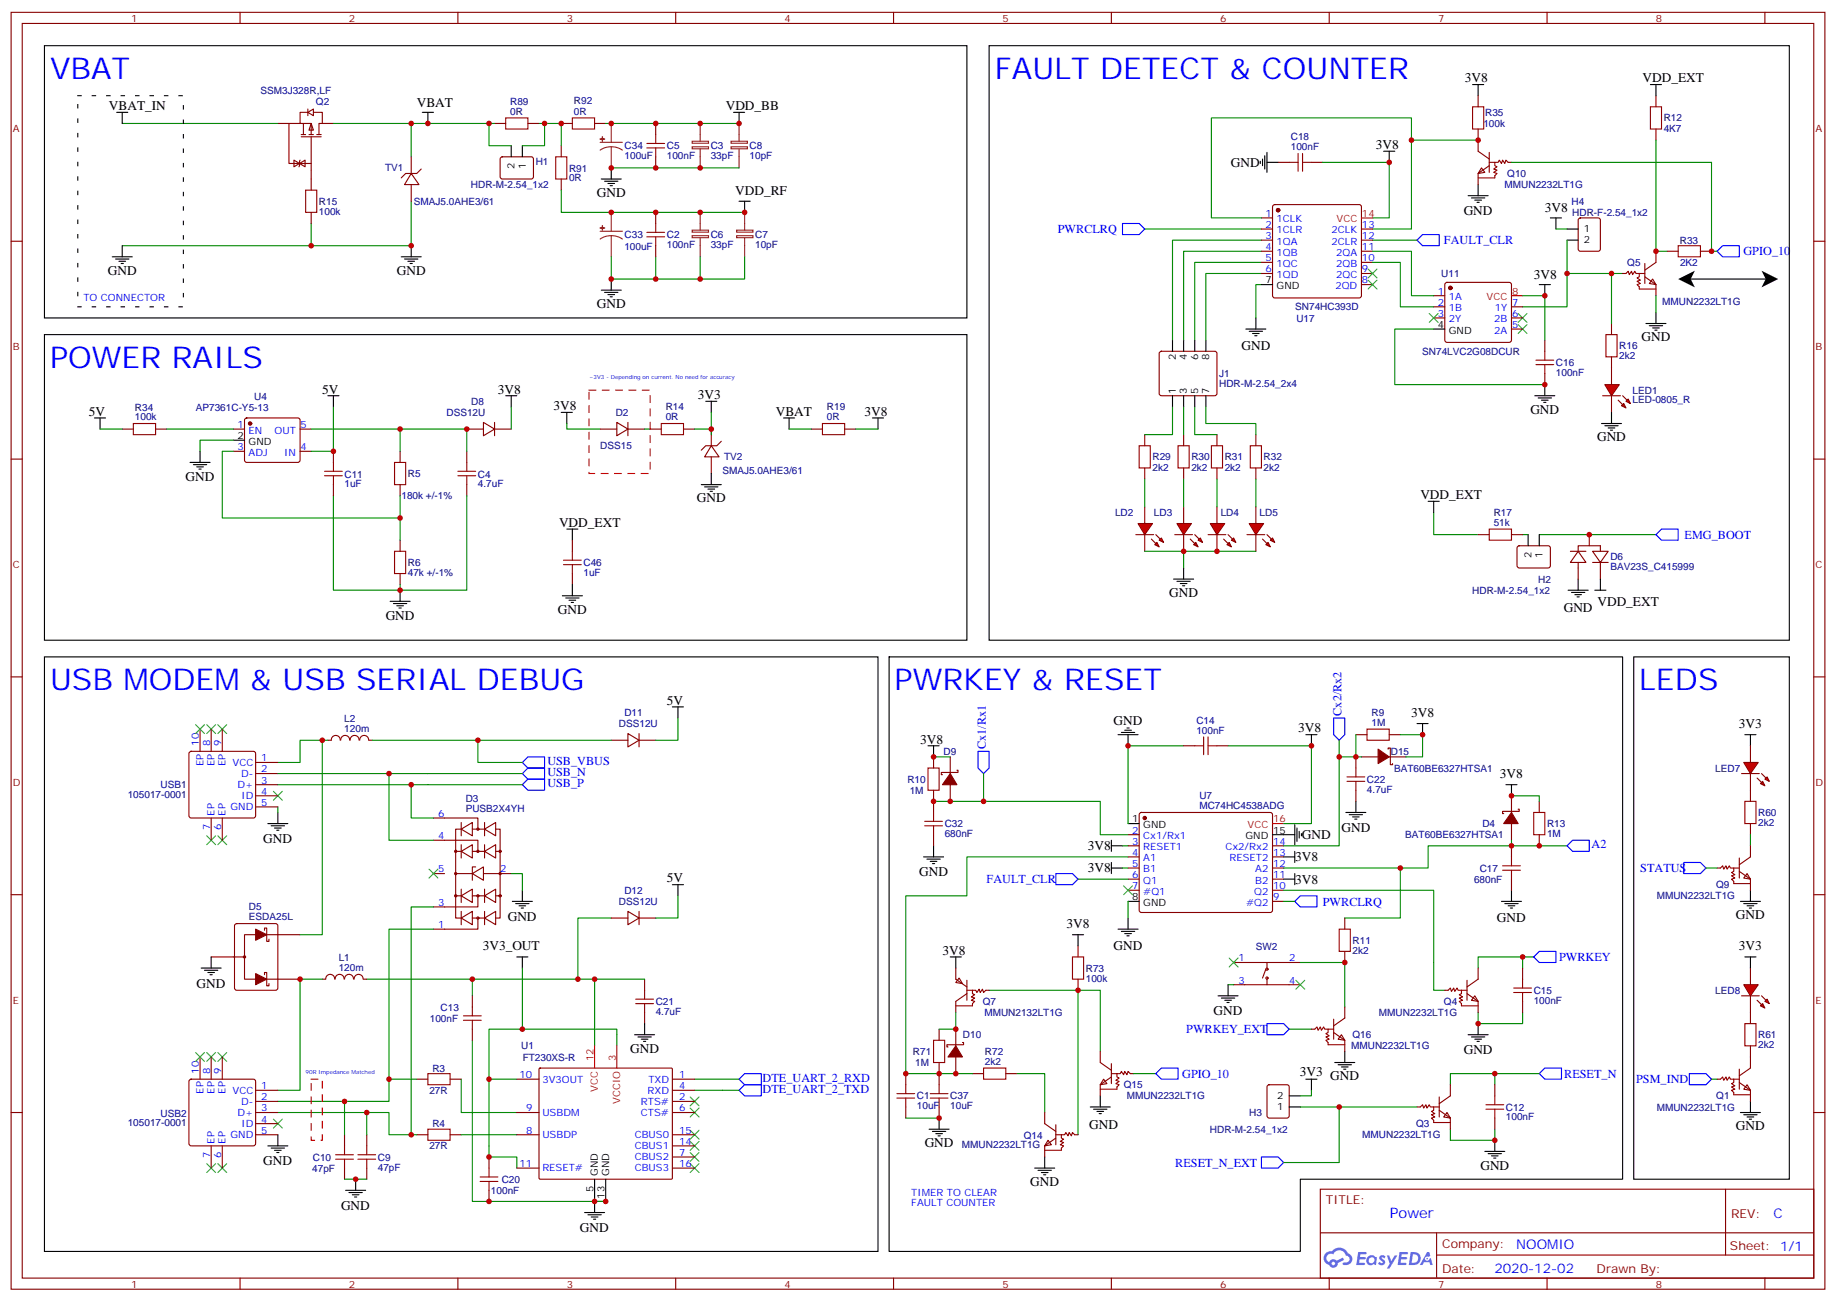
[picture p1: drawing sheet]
<svg xmlns="http://www.w3.org/2000/svg" width="583mm" height="413mm" viewBox="0 0 583 413" stroke-linecap="round" stroke-linejoin="round" font-family="sans-serif">
<defs><g id="words">
<g font-size="9.5" fill="#00f">
<text x="15.9" y="25.1">VBAT</text>
<text x="315.7" y="25.1">FAULT DETECT &amp; COUNTER</text>
<text x="15.9" y="116.8">POWER RAILS</text>
<text x="15.9" y="219.1">USB MODEM &amp; USB SERIAL DEBUG</text>
<text x="284" y="219.1">PWRKEY &amp; RESET</text>
<text x="520.3" y="219.1">LEDS</text>
</g>
<text font-size="4.6" fill="#00f" x="441.2" y="386.5">Power</text>
<g font-size="4.2">
<text x="465" y="26.1">3V8</text>
<text x="521.4" y="26.1">VDD_EXT</text>
<text x="34.6" y="35">VBAT_IN</text>
<text x="132.3" y="33.9">VBAT</text>
<text x="230.4" y="35">VDD_BB</text>
<text x="436.7" y="47.3">3V8</text>
<text x="390.7" y="53">GND</text>
<text x="189.4" y="62.5">GND</text>
<text x="233.4" y="61.8">VDD_RF</text>
<text x="464.6" y="68.2">GND</text>
<text x="490.4" y="67.4">3V8</text>
<text x="34.2" y="87.2">GND</text>
<text x="125.9" y="87.2">GND</text>
<text x="486.8" y="88.6">3V8</text>
<text x="189.4" y="97.8">GND</text>
<text x="394.1" y="111.2">GND</text>
<text x="521.1" y="108.3">GND</text>
<text x="102.3" y="124.9">5V</text>
<text x="158" y="124.9">3V8</text>
<text x="28.2" y="132">5V</text>
<text x="175.7" y="130.2">3V8</text>
<text x="221.5" y="126.7">3V3</text>
<text x="246.2" y="132">VBAT</text>
<text x="274.5" y="132">3V8</text>
<text x="485.8" y="131.3">GND</text>
<text x="506.9" y="140.1">GND</text>
<text x="58.9" y="152.8">GND</text>
<text x="221.2" y="159.5">GND</text>
<text x="450.8" y="158.4">VDD_EXT</text>
<text x="177.4" y="167.3">VDD_EXT</text>
<text x="371.1" y="189.5">GND</text>
<text x="122.4" y="196.9">GND</text>
<text x="177.1" y="194.8">GND</text>
<text x="496.4" y="194.1">GND</text>
<text x="507.1" y="192.4">VDD_EXT</text>
<text x="211.7" y="223.7">5V</text>
<text x="447.9" y="227.6">3V8</text>
<text x="353.5" y="230.1">GND</text>
<text x="412" y="232.5">3V8</text>
<text x="552" y="231.1">3V3</text>
<text x="292.1" y="236">3V8</text>
<text x="476.1" y="247">3V8</text>
<text x="425.8" y="264">GND</text>
<text x="83.6" y="267.6">GND</text>
<text x="345.3" y="269.9">3V8</text>
<text x="413.3" y="266.4">GND</text>
<text x="411.2" y="273.5">3V8</text>
<text x="211.7" y="280.1">5V</text>
<text x="291.8" y="278.1">GND</text>
<text x="345.3" y="277">3V8</text>
<text x="411.2" y="280.5">3V8</text>
<text x="161.2" y="292.3">GND</text>
<text x="475.1" y="292.8">GND</text>
<text x="551" y="291.8">GND</text>
<text x="338.6" y="294.7">3V8</text>
<text x="153.2" y="301.7">3V3_OUT</text>
<text x="299.2" y="303.1">3V8</text>
<text x="353.5" y="301.7">GND</text>
<text x="552" y="301.7">3V3</text>
<text x="62.4" y="313.5">GND</text>
<text x="385.2" y="322.2">GND</text>
<text x="200" y="334.1">GND</text>
<text x="464.6" y="334.5">GND</text>
<text x="412.6" y="341.5">3V3</text>
<text x="422.3" y="342.9">GND</text>
<text x="345.7" y="358.5">GND</text>
<text x="551" y="358.8">GND</text>
<text x="293.5" y="364.1">GND</text>
<text x="83.6" y="369.9">GND</text>
<text x="469.9" y="371.5">GND</text>
<text x="327" y="376.4">GND</text>
<text x="108.2" y="384">GND</text>
<text x="184.1" y="391.1">GND</text>
</g>
<g font-size="4.2" fill="#00f">
<text x="562.9" y="386.8">C</text>
<text x="481.3" y="396.3">NOOMIO</text>
<text x="474.4" y="404.1">2020-12-02</text>
</g>
<g font-size="3.9" fill="#00f">
<text x="335.8" y="74">PWRCLRQ</text>
<text x="458.4" y="77.5">FAULT_CLR</text>
<text x="553.4" y="81">GPIO_10</text>
<text x="534.7" y="171">EMG_BOOT</text>
<text x="425.9" y="227.2" transform="rotate(-90 425.9 227.2)">Cx2/Rx2</text>
<text x="313" y="237.8" transform="rotate(-90 313 237.8)">Cx1/Rx1</text>
<text x="173.7" y="242.8">USB_VBUS</text>
<text x="173.7" y="249.8">USB_P</text>
<text x="173.7" y="246.3">USB_N</text>
<text x="505.2" y="269.2">A2</text>
<text x="313.2" y="280.3">FAULT_CLR</text>
<text x="520.7" y="276.9">STATUS</text>
<text x="419.9" y="287.5">PWRCLRQ</text>
<text x="494.9" y="305">PWRKEY</text>
<text x="376.5" y="327.9">PWRKEY_EXT</text>
<text x="242.1" y="343.5">DTE_UART_2_RXD</text>
<text x="242.1" y="347">DTE_UART_2_TXD</text>
<text x="375.3" y="342.1">GPIO_10</text>
<text x="496.5" y="342.1">RESET_N</text>
<text x="519.3" y="343.9">PSM_IND</text>
<text x="373.1" y="370.3">RESET_N_EXT</text>
</g>
<g font-size="3.9" fill="#800">
<text x="420.9" y="382.1">TITLE:</text>
<text x="549.5" y="386.8">REV:</text>
<text x="457.8" y="396.3">Company:</text>
<text x="549.1" y="396.9">Sheet: 1/1</text>
<text x="457.8" y="404">Date:</text>
<text x="506.8" y="404.1">Drawn By:</text>
</g>
<g font-size="3.2" fill="#800">
<text x="41.6" y="6.9">1</text>
<text x="110.8" y="6.9">2</text>
<text x="179.9" y="6.9">3</text>
<text x="249.1" y="6.9">4</text>
<text x="318.2" y="6.9">5</text>
<text x="387.3" y="6.9">6</text>
<text x="456.5" y="6.9">7</text>
<text x="525.6" y="6.9">8</text>
<text x="4.1" y="42">A</text>
<text x="576.3" y="42">A</text>
<text x="4.1" y="111.2">B</text>
<text x="576.3" y="111.2">B</text>
<text x="4.1" y="180.3">C</text>
<text x="576.3" y="180.3">C</text>
<text x="4.1" y="249.4">D</text>
<text x="576.3" y="249.4">D</text>
<text x="4.1" y="318.6">E</text>
<text x="576.3" y="318.6">E</text>
<text x="41.6" y="408.7">1</text>
<text x="110.8" y="408.7">2</text>
<text x="179.9" y="408.7">3</text>
<text x="249.1" y="408.7">4</text>
<text x="318.2" y="408.7">5</text>
<text x="387.3" y="408.7">6</text>
<text x="456.5" y="408.7">7</text>
<text x="525.6" y="408.7">8</text>
</g>
<g font-size="3.2" fill="#000080">
<text x="82.7" y="29.8">SSM3J328R,LF</text>
<text x="100.3" y="33.3">Q2</text>
<text x="161.9" y="33.3">R89</text>
<text x="182.2" y="33.2">R92</text>
<text x="161.9" y="36.4">0R</text>
<text x="182.2" y="36.4">0R</text>
<text x="470.9" y="40.3">100k</text>
<text x="471.4" y="36.8">R35</text>
<text x="528.1" y="41.8">4K7</text>
<text x="528.1" y="38.6">R12</text>
<text x="198.3" y="47.4">C34</text>
<text x="211.7" y="47.4">C5</text>
<text x="225.6" y="47.3">C3</text>
<text x="238" y="47.3">C8</text>
<text x="409.7" y="47.7">100nF</text>
<text x="409.7" y="44.5">C18</text>
<text x="170" y="52.3">H1</text>
<text x="198.3" y="50.5">100uF</text>
<text x="211.7" y="50.6">100nF</text>
<text x="225.6" y="50.5">33pF</text>
<text x="237.9" y="50.5">10pF</text>
<text x="122.2" y="54.4">TV1</text>
<text x="149.5" y="59.7">HDR-M-2.54_1x2</text>
<text x="180.6" y="57.6">0R</text>
<text x="180.6" y="54.5">R91</text>
<text x="477.6" y="59.8">MMUN2232LT1G</text>
<text x="478.4" y="56.3">Q10</text>
<text x="101.3" y="65">R15</text>
<text x="131.4" y="65">SMAJ5.0AHE3/61</text>
<text x="498.8" y="65.1">H4</text>
<text x="101.2" y="68.2">100k</text>
<text x="499.1" y="68.6">HDR-F-2.54_1x2</text>
<text x="198.3" y="75.6">C33</text>
<text x="211.7" y="75.6">C2</text>
<text x="225.6" y="75.5">C6</text>
<text x="239.7" y="75.5">C7</text>
<text x="533.2" y="77.4">R33</text>
<text x="198.2" y="79.2">100uF</text>
<text x="211.7" y="78.8">100nF</text>
<text x="225.6" y="78.7">33pF</text>
<text x="239.7" y="78.7">10pF</text>
<text x="457.5" y="87.9">U11</text>
<text x="516.5" y="84.4">Q5</text>
<text x="533.3" y="84.4">2K2</text>
<text x="411.1" y="98.5">SN74HC393D</text>
<text x="527.6" y="96.8">MMUN2232LT1G</text>
<text x="411.5" y="102.1">U17</text>
<text x="451.4" y="112.6">SN74LVC2G08DCUR</text>
<text x="514" y="110.9">R16</text>
<text x="387" y="119.7">J1</text>
<text x="493.9" y="119.3">100nF</text>
<text x="493.9" y="116.2">C16</text>
<text x="514" y="114.1">2k2</text>
<text x="387" y="122.9">HDR-M-2.54_2x4</text>
<text x="518.2" y="125">LED1</text>
<text x="42.8" y="130.3">R34</text>
<text x="62.2" y="130.4">AP7361C-Y5-13</text>
<text x="80.7" y="126.9">U4</text>
<text x="141.7" y="132">DSS12U</text>
<text x="149.6" y="128.4">D8</text>
<text x="211.3" y="130.3">R14</text>
<text x="262.5" y="130.3">R19</text>
<text x="518.2" y="128">LED-0805_R</text>
<text x="42.8" y="133.4">100k</text>
<text x="195.5" y="132.1">D2</text>
<text x="211.3" y="133.4">0R</text>
<text x="262.5" y="133.4">0R</text>
<text x="190.5" y="142.6">DSS15</text>
<text x="229.8" y="146.2">TV2</text>
<text x="365.8" y="149.4">2k2</text>
<text x="365.8" y="146.2">R29</text>
<text x="378.2" y="149.4">2k2</text>
<text x="378.2" y="146.2">R30</text>
<text x="388.8" y="149.4">2k2</text>
<text x="388.8" y="146.2">R31</text>
<text x="401.1" y="149.4">2k2</text>
<text x="401.1" y="146.2">R32</text>
<text x="109.4" y="154.6">1uF</text>
<text x="109.4" y="151.6">C11</text>
<text x="129.5" y="151.5">R5</text>
<text x="151.7" y="154.6">4.7uF</text>
<text x="151.7" y="151.6">C4</text>
<text x="229.3" y="150.3">SMAJ5.0AHE3/61</text>
<text x="127.4" y="158.5">180k +/-1%</text>
<text x="354" y="163.8">LD2</text>
<text x="366.3" y="163.8">LD3</text>
<text x="387.5" y="163.8">LD4</text>
<text x="399.8" y="163.8">LD5</text>
<text x="474.1" y="166.9">51k</text>
<text x="474.1" y="163.7">R17</text>
<text x="129.5" y="179.7">R6</text>
<text x="185.2" y="179.8">C46</text>
<text x="511.2" y="177.9">D6</text>
<text x="129.5" y="182.9">47k +/-1%</text>
<text x="185.2" y="182.8">1uF</text>
<text x="488.3" y="185">H2</text>
<text x="511.2" y="181.1">BAV23S_C415999</text>
<text x="467.3" y="188.5">HDR-M-2.54_1x2</text>
<text x="198.2" y="227.3">D11</text>
<text x="435.3" y="227.2">R9</text>
<text x="109.3" y="232.4">120m</text>
<text x="109.3" y="229.2">L2</text>
<text x="196.5" y="230.8">DSS12U</text>
<text x="379.7" y="232.9">100nF</text>
<text x="379.7" y="229.8">C14</text>
<text x="435.3" y="230.4">1M</text>
<text x="299.5" y="239.7">D9</text>
<text x="441.5" y="239.7">D15</text>
<text x="442.5" y="245">BAT60BE6327HTSA1</text>
<text x="544.5" y="244.9">LED7</text>
<text x="51" y="250.2">USB1</text>
<text x="288" y="248.5">R10</text>
<text x="433.9" y="251.6">4.7uF</text>
<text x="433.9" y="248.5">C22</text>
<text x="40.6" y="253.4">105017-0001</text>
<text x="147.8" y="257.9">PUSB2X4YH</text>
<text x="147.8" y="254.7">D3</text>
<text x="288.8" y="252">1M</text>
<text x="380.7" y="256.8">MC74HC4538ADG</text>
<text x="380.7" y="253.5">U7</text>
<text x="299.9" y="262.6">C32</text>
<text x="470.5" y="262.6">D4</text>
<text x="491.1" y="262.5">R13</text>
<text x="558.1" y="262.3">2k2</text>
<text x="558.1" y="259.1">R60</text>
<text x="299.9" y="265.8">680nF</text>
<text x="446.1" y="266.1">BAT60BE6327HTSA1</text>
<text x="491.1" y="265.7">1M</text>
<text x="467.9" y="280.3">680nF</text>
<text x="469.7" y="276.7">C17</text>
<text x="544.8" y="282">Q9</text>
<text x="196.5" y="287.3">DSS12U</text>
<text x="198.2" y="283.7">D12</text>
<text x="525.9" y="285.5">MMUN2232LT1G</text>
<text x="79" y="292.1">ESDA25L</text>
<text x="79" y="288.9">D5</text>
<text x="429.3" y="299.6">R11</text>
<text x="107.5" y="305">L1</text>
<text x="398.6" y="301.5">SW2</text>
<text x="429.3" y="302.8">2k2</text>
<text x="107.5" y="308.2">120m</text>
<text x="344.7" y="311.6">100k</text>
<text x="344.7" y="308.5">R73</text>
<text x="486.8" y="315.5">C15</text>
<text x="544.5" y="315.5">LED8</text>
<text x="139.9" y="320.8">C13</text>
<text x="208.1" y="322.2">4.7uF</text>
<text x="208.1" y="319.1">C21</text>
<text x="311.9" y="319">Q7</text>
<text x="312.5" y="322.6">MMUN2132LT1G</text>
<text x="437.7" y="322.5">MMUN2232LT1G</text>
<text x="458.3" y="319">Q4</text>
<text x="486.8" y="318.7">100nF</text>
<text x="136.4" y="324.3">100nF</text>
<text x="305.7" y="329.6">D10</text>
<text x="429.3" y="329.6">Q16</text>
<text x="558.1" y="329.6">R61</text>
<text x="165.5" y="333.1">U1</text>
<text x="289.8" y="334.9">R71</text>
<text x="312.6" y="335">R72</text>
<text x="428.9" y="333.1">MMUN2232LT1G</text>
<text x="558.1" y="332.8">2k2</text>
<text x="137.2" y="340.2">R3</text>
<text x="165.9" y="336.7">FT230XS-R</text>
<text x="290.5" y="338.5">1M</text>
<text x="312.6" y="338">2k2</text>
<text x="136.3" y="347.3">27R</text>
<text x="356.7" y="345.5">Q15</text>
<text x="291" y="352.2">10uF</text>
<text x="291" y="349">C1</text>
<text x="301.6" y="352.2">10uF</text>
<text x="301.6" y="349">C37</text>
<text x="357.6" y="349">MMUN2232LT1G</text>
<text x="478" y="352.6">C12</text>
<text x="525.9" y="352.5">MMUN2232LT1G</text>
<text x="544.8" y="349">Q1</text>
<text x="40.6" y="357.5">105017-0001</text>
<text x="51" y="354.4">USB2</text>
<text x="137.2" y="357.8">R4</text>
<text x="384.1" y="359.6">HDR-M-2.54_1x2</text>
<text x="396.5" y="354.3">H3</text>
<text x="449.5" y="357.8">Q3</text>
<text x="478" y="355.7">100nF</text>
<text x="136.3" y="364.9">27R</text>
<text x="305.4" y="364.6">MMUN2232LT1G</text>
<text x="325" y="361.4">Q14</text>
<text x="432.4" y="361.4">MMUN2232LT1G</text>
<text x="99.1" y="371.9">47pF</text>
<text x="99.3" y="368.4">C10</text>
<text x="119.9" y="371.6">47pF</text>
<text x="119.9" y="368.4">C9</text>
<text x="159.3" y="375.5">C20</text>
<text x="155.9" y="379">100nF</text>
</g>
<g font-size="3.2">
<text x="163.3" y="53.6" transform="rotate(-90 163.3 53.6)">2</text>
<text x="166.9" y="53.6" transform="rotate(-90 166.9 53.6)">1</text>
<text x="502.7" y="73.8">1</text>
<text x="502.7" y="77.3">2</text>
<text x="401.7" y="90">7</text>
<text x="405.2" y="91.8">GND</text>
<text x="456.4" y="104.1">4</text>
<text x="459.9" y="105.9">GND</text>
<text x="373.2" y="114.2" transform="rotate(-90 373.2 114.2)">2</text>
<text x="376.8" y="114.2" transform="rotate(-90 376.8 114.2)">4</text>
<text x="380.3" y="114.2" transform="rotate(-90 380.3 114.2)">6</text>
<text x="383.8" y="114.2" transform="rotate(-90 383.8 114.2)">8</text>
<text x="373.2" y="124.9" transform="rotate(-90 373.2 124.9)">1</text>
<text x="376.8" y="124.9" transform="rotate(-90 376.8 124.9)">3</text>
<text x="380.3" y="124.9" transform="rotate(-90 380.3 124.9)">5</text>
<text x="383.8" y="124.9" transform="rotate(-90 383.8 124.9)">7</text>
<text x="75.4" y="139.4">2</text>
<text x="78.9" y="141.1">GND</text>
<text x="486.1" y="177" transform="rotate(-90 486.1 177)">2</text>
<text x="489.7" y="177" transform="rotate(-90 489.7 177)">1</text>
<text x="359.4" y="261.1">1</text>
<text x="362.9" y="262.9">GND</text>
<text x="395.3" y="266.4">GND</text>
<text x="404.1" y="264.6">15</text>
<text x="359.4" y="285.8">8</text>
<text x="362.9" y="287.5">GND</text>
<text x="405.4" y="352.5">1</text>
<text x="405.4" y="348.9">2</text>
<text x="189.8" y="373.3" transform="rotate(-90 189.8 373.3)">GND</text>
<text x="193.3" y="373.3" transform="rotate(-90 193.3 373.3)">GND</text>
<text x="188.4" y="378.5" transform="rotate(-90 188.4 378.5)">5</text>
<text x="191.9" y="380.5" transform="rotate(-90 191.9 380.5)">13</text>
</g>
<g font-size="3.2" fill="#00f">
<text x="401.7" y="68.8">1</text>
<text x="405.2" y="70.6">1CLK</text>
<text x="401.7" y="72.4">2</text>
<text x="401.7" y="75.9">3</text>
<text x="405.2" y="74.1">1CLR</text>
<text x="405.2" y="77.6">1QA</text>
<text x="422.6" y="77.6">2CLR</text>
<text x="422.7" y="74.1">2CLK</text>
<text x="432.3" y="75.9">12</text>
<text x="432.3" y="72.4">13</text>
<text x="401.7" y="79.4">4</text>
<text x="401.7" y="82.9">5</text>
<text x="405.2" y="81.2">1QB</text>
<text x="424.2" y="81.2">2QA</text>
<text x="432.3" y="82.9">10</text>
<text x="432.3" y="79.4">11</text>
<text x="401.7" y="86.5">6</text>
<text x="405.2" y="84.7">1QC</text>
<text x="405.2" y="88.2">1QD</text>
<text x="424.1" y="88.2">2QC</text>
<text x="424.2" y="84.7">2QB</text>
<text x="432.3" y="90">8</text>
<text x="432.3" y="86.5">9</text>
<text x="26.5" y="95.6">TO CONNECTOR</text>
<text x="423.9" y="91.8">2QD</text>
<text x="456.4" y="93.5">1</text>
<text x="459.9" y="95.3">1A</text>
<text x="456.4" y="97">2</text>
<text x="456.4" y="100.6">3</text>
<text x="459.9" y="98.8">1B</text>
<text x="474.5" y="98.8">1Y</text>
<text x="480" y="100.6">6</text>
<text x="480" y="97">7</text>
<text x="459.9" y="102.3">2Y</text>
<text x="474.3" y="102.3">2B</text>
<text x="474.3" y="105.9">2A</text>
<text x="480" y="104.1">5</text>
<text x="75.4" y="135.9">1</text>
<text x="78.9" y="137.6">EN</text>
<text x="87.2" y="137.6">OUT</text>
<text x="95.4" y="135.9">5</text>
<text x="75.4" y="142.9">3</text>
<text x="95.4" y="142.9">4</text>
<text x="78.9" y="144.7">ADJ</text>
<text x="90.2" y="144.7">IN</text>
<text x="63.1" y="236.7" transform="rotate(-90 63.1 236.7)">10</text>
<text x="66.7" y="236.7" transform="rotate(-90 66.7 236.7)">8</text>
<text x="70.2" y="236.7" transform="rotate(-90 70.2 236.7)">9</text>
<text x="64.6" y="243.1" transform="rotate(-90 64.6 243.1)">EP</text>
<text x="68.1" y="243.1" transform="rotate(-90 68.1 243.1)">EP</text>
<text x="71.6" y="243.1" transform="rotate(-90 71.6 243.1)">EP</text>
<text x="73.8" y="243.1">VCC</text>
<text x="82.9" y="241.7">1</text>
<text x="82.9" y="245.2">2</text>
<text x="75.4" y="250.2">D+</text>
<text x="76.5" y="246.6">D-</text>
<text x="82.9" y="248.7">3</text>
<text x="73.2" y="257.2">GND</text>
<text x="76.7" y="253.7">ID</text>
<text x="82.9" y="252.3">4</text>
<text x="82.9" y="255.8">5</text>
<text x="66.7" y="263.5" transform="rotate(-90 66.7 263.5)">7</text>
<text x="68.1" y="259" transform="rotate(-90 68.1 259)">EP</text>
<text x="70.2" y="263.5" transform="rotate(-90 70.2 263.5)">6</text>
<text x="71.6" y="259" transform="rotate(-90 71.6 259)">EP</text>
<text x="139.1" y="259.3">6</text>
<text x="139.1" y="266.4">4</text>
<text x="359.4" y="264.6">2</text>
<text x="359.4" y="268.1">3</text>
<text x="362.9" y="266.4">Cx1/Rx1</text>
<text x="362.9" y="269.9">RESET1</text>
<text x="389" y="269.9">Cx2/Rx2</text>
<text x="404.1" y="268.1">14</text>
<text x="359.4" y="271.7">4</text>
<text x="359.4" y="275.2">5</text>
<text x="362.9" y="273.4">A1</text>
<text x="390.3" y="273.4">RESET2</text>
<text x="404.1" y="275.2">12</text>
<text x="404.1" y="271.7">13</text>
<text x="139.1" y="277">5</text>
<text x="158.7" y="277">2</text>
<text x="359.4" y="278.7">6</text>
<text x="362.9" y="277">B1</text>
<text x="362.9" y="280.5">Q1</text>
<text x="398.4" y="280.5">B2</text>
<text x="398.4" y="277">A2</text>
<text x="404.1" y="278.7">11</text>
<text x="139.1" y="287.5">3</text>
<text x="359.4" y="282.3">7</text>
<text x="362.9" y="284">#Q1</text>
<text x="395.5" y="287.5">#Q2</text>
<text x="398.1" y="284">Q2</text>
<text x="404.1" y="285.8">9</text>
<text x="404.1" y="282.3">10</text>
<text x="139.1" y="294.6">1</text>
<text x="393.1" y="305.2">1</text>
<text x="409.2" y="305.2">2</text>
<text x="393.1" y="312.2">3</text>
<text x="409.2" y="312.2">4</text>
<text x="63.1" y="340.8" transform="rotate(-90 63.1 340.8)">10</text>
<text x="66.7" y="340.8" transform="rotate(-90 66.7 340.8)">8</text>
<text x="70.2" y="340.8" transform="rotate(-90 70.2 340.8)">9</text>
<text x="64.6" y="347.2" transform="rotate(-90 64.6 347.2)">EP</text>
<text x="68.1" y="347.2" transform="rotate(-90 68.1 347.2)">EP</text>
<text x="71.6" y="347.2" transform="rotate(-90 71.6 347.2)">EP</text>
<text x="73.8" y="347.2">VCC</text>
<text x="82.9" y="345.8">1</text>
<text x="164.9" y="342.2">10</text>
<text x="172.2" y="343.6">3V3OUT</text>
<text x="205.5" y="347.2">RXD</text>
<text x="205.8" y="343.6">TXD</text>
<text x="215.5" y="342.2">1</text>
<text x="215.5" y="345.8">4</text>
<text x="76.5" y="350.7">D-</text>
<text x="82.9" y="349.3">2</text>
<text x="82.9" y="352.8">3</text>
<text x="167" y="352.8">9</text>
<text x="203.4" y="350.7">RTS#</text>
<text x="215.5" y="349.3">2</text>
<text x="215.5" y="352.8">6</text>
<text x="75.4" y="354.2">D+</text>
<text x="76.7" y="357.8">ID</text>
<text x="82.9" y="356.3">4</text>
<text x="82.9" y="359.9">5</text>
<text x="167" y="359.9">8</text>
<text x="172.2" y="354.2">USBDM</text>
<text x="203.4" y="354.2">CTS#</text>
<text x="215.5" y="359.9">15</text>
<text x="68.1" y="363" transform="rotate(-90 68.1 363)">EP</text>
<text x="71.6" y="363" transform="rotate(-90 71.6 363)">EP</text>
<text x="73.2" y="361.3">GND</text>
<text x="172.2" y="361.3">USBDP</text>
<text x="201.5" y="361.3">CBUS0</text>
<text x="201.5" y="364.8">CBUS1</text>
<text x="215.5" y="363.4">14</text>
<text x="66.7" y="367.5" transform="rotate(-90 66.7 367.5)">7</text>
<text x="70.2" y="367.5" transform="rotate(-90 70.2 367.5)">6</text>
<text x="164.9" y="370.5">11</text>
<text x="172.2" y="371.9">RESET#</text>
<text x="201.5" y="368.3">CBUS2</text>
<text x="201.5" y="371.9">CBUS3</text>
<text x="215.5" y="366.9">7</text>
<text x="215.5" y="370.5">16</text>
<text x="289.3" y="379.6">TIMER TO CLEAR</text>
<text x="289.3" y="382.8">FAULT COUNTER</text>
</g>
<g font-size="3.2" fill="#f00">
<text x="424.2" y="70.6">VCC</text>
<text x="432.3" y="68.8">14</text>
<text x="471.9" y="95.3">VCC</text>
<text x="480" y="93.5">8</text>
<text x="396" y="262.9">VCC</text>
<text x="404.1" y="261.1">16</text>
<text x="188.4" y="336.9" transform="rotate(-90 188.4 336.9)">12</text>
<text x="195.4" y="336.9" transform="rotate(-90 195.4 336.9)">3</text>
<text x="189.8" y="346.7" transform="rotate(-90 189.8 346.7)">VCC</text>
<text x="196.8" y="350.5" transform="rotate(-90 196.8 350.5)">VCCIO</text>
</g>
<g font-size="1.8" fill="#00f">
<text x="187" y="120.3">~3V3 - Depending on current. No need for accuracy</text>
<text x="97" y="340.8">90R Impedance Matched</text>
</g>
</g></defs>
<g fill="none" stroke="#870000" stroke-width=".35">
<path d="M3.5 3.9h575.8v405.4h-575.8zM7.1 7.4h568.6v398.3h-568.6zM76.2 3.9v3.5M145.3 3.9v3.5M214.5 3.9v3.5M283.6 3.9v3.5M352.8 3.9v3.5M421.9 3.9v3.5M491.1 3.9v3.5M560.2 3.9v3.5M3.5 76.6h3.6M575.7 76.6h3.6"/>
<path d="M3.5 145.7h3.6M575.7 145.7h3.6M3.5 214.9h3.6M575.7 214.9h3.6M3.5 284h3.6M575.7 284h3.6M3.5 353.2h3.6M575.7 353.2h3.6M419.1 377.5h156.6v28.2h-156.6zM547.7 377.5v20.9M419.1 391.4h156.5M456 398.4h119.6"/>
<path d="M456 391.4v14.1M76.2 405.7v3.6M145.3 405.7v3.6M214.5 405.7v3.6M283.6 405.7v3.6M352.8 405.7v3.6M421.9 405.7v3.6M491.1 405.7v3.6M560.2 405.7v3.6"/>
</g>
<g fill="#5487ff">
<path d="M438.1 398.7a1.22 1.22 0 0 1 1.7 .2l-.4 .6a.47 .47 0 0 0-.3-.4 .47 .47 0 0 0-.5 .2l.1 .2a1.14 1.14 0 0 1 .8 1.8 1.14 1.14 0 0 1-1.9 0l-.2-.2 .5-.6 .7 .5a.29 .29 0 0 0 .3-.3 .29 .29 0 0 0-.2-.3 1.04 1.04 0 0 1-.6-1.7z"/>
<path d="M431.1 397.4h2.3l.4 .2-.2 .5-1.8 .1-.1 .8h1.5l.3 .4-.3 .4h-1.6l-.2 1.1h1.7l.2 .3-.2 .3-2.6 .1z"/>
<path d="M444.2 397.4l2.7 .2-.1 .5-1.8 .1-.2 .8h1.6l.3 .4-.4 .4h-1.6l-.1 1.1h1.7l.2 .3-.2 .3-2.7 .1z"/>
<path d="M453 397.4h.7l.3 1.3-.6 .3a.69 .69 0 0 0-1 .3 .69 .69 0 0 0 .4 .9 .69 .69 0 0 0 .9-.6l.5-.2 .6 2.2h-.8l-.3-.9h-1.7l-.5 .9h-.8z"/>
<path d="M440.2 398.5h.8l.6 1.8 1.1-1.8h.9l-2.6 4.2h-.8l.9-1.5z"/>
<path d="M447.8 397.4l-.6 4.2h1.3a2.11 2.11 0 0 0 2.5-2.1 2.11 2.11 0 0 0-2.5-2.1zM448.5 398.2a1.43 1.43 0 0 1 1.6 1.6 1.43 1.43 0 0 1-2 1.1z"/>
<path d="M434.1 399.1a1.54 1.54 0 0 0-.1 2.1 1.54 1.54 0 0 0 2.1 .1l.7 .3 .3-2.3-.6-.3a1.49 1.49 0 0 0-2.4 .1zM434.3 400.1a.95 .95 0 0 1 1.9 0 .95 .95 0 0 1-1.9 0z"/>
<path d="M420.8 397.8a2.18 2.18 0 0 0 1.1 3.7 1.44 1.44 0 0 0 1.6 .9 1.44 1.44 0 0 0 1.2-1.4l2-1-.5-.8-1.9 1a1.47 1.47 0 0 0-2.4 .4 1.39 1.39 0 0 1-.7-1.9 1.39 1.39 0 0 1 2-.5 2.12 2.12 0 0 1 2.2-1.3 2.12 2.12 0 0 1 1.9 1.7 1.14 1.14 0 0 1 1 1.4 1.14 1.14 0 0 1-1.6 .7 .43 .43 0 0 0-.5 .4 .43 .43 0 0 0 .4 .5 1.98 1.98 0 0 0 2.5-1.2 1.98 1.98 0 0 0-1.2-2.6 3.1 3.1 0 0 0-5.3-.6l-.9 .1zM422.7 401.1a.55 .55 0 0 1 1.1 0 .55 .55 0 0 1-1.1 0z"/>
<circle cx="453" cy="399.5" r=".26"/>
</g>
<g fill="none" stroke="#8c2424" stroke-width=".35">
<path d="M222.2 39.2v5.6M234.6 39.2v5.6M219.7 46.6h5.2v.6h-5.2zM219.7 44.8h5.2v.7h-5.2zM222.2 47.3v6M232.1 46.6h5.1v.6h-5.1zM232.1 44.8h5.1v.7h-5.1zM234.6 47.3v6M219.7 74.8h5.2v.7h-5.2zM219.7 73.1h5.2v.6h-5.2zM222.2 67.4v5.7M222.2 75.5v6"/>
<path d="M233.8 74.8h5.2v.7h-5.2zM233.8 73.1h5.2v.6h-5.2zM236.4 67.4v5.7M236.4 75.5v6"/>
</g>
<path d="M190.9 56.8h6.3M191.9 57.5h4.2M193 58.2h2.1M193.7 58.9h.7M194 53.3v3.5M190.9 92.1h6.3M191.9 92.8h4.2M193 93.5h2.1M193.7 94.2h.7M194 88.6v3.5" fill="none" stroke="#000" stroke-width=".35"/>
<path d="M194 39.2h40.6M194 53.3h40.6M187 67.4h49.4M236.4 81.5v7.1h-42.4" fill="none" stroke="#008700" stroke-width=".35"/>
<path d="M98.8 39.2l.7 2.1h-1.4z" fill="#fff" stroke="#870000" stroke-width=".35"/>
<g fill="none" stroke="#870000" stroke-width=".35">
<path d="M88.2 39.2h3.5M95.2 39.2h-3.5v12.7h7.1M96.3 39.2v3.5M97.7 35.7l1.8-1.1v2.1zM97.7 35.7h-2.5v3.5h3.6v3.5M97.7 34.6v2.1M99.5 35.7h2.8v3.5h-1.1v3.5M102.3 39.2h3.5M93.3 50.8l1.8 1.1-1.8 1.1zM95.1 51.9l1.7-1.1v2.2zM95.2 50.8l-.3 2.2M95.6 43.4h6.4"/>
<path d="M95.6 42.7h1.4M98.1 42.7h1.4M98.8 43.4v13.4M100.5 42.7h1.5"/>
</g>
<path d="M38.8 39.2h49.4M98.8 70.9v7.1h-60" fill="none" stroke="#008700" stroke-width=".35"/>
<path d="M130.5 78v3.5M127.4 81.5h6.3M128.4 82.2h4.2M129.5 82.9h2.1M130.2 83.6h.7" fill="none" stroke="#000" stroke-width=".35"/>
<g fill="#f00" stroke="#870000" stroke-width=".35">
<path d="M509.4 122.1h4.6l-2.5 3.5z"/>
<path d="M508.7 125.6h5.6z"/>
</g>
<g fill="#870000" stroke="#870000" stroke-width=".35">
<path d="M515.1 125.6l1.4 1.4z"/>
<path d="M513.6 127l1.5 1.4z"/>
</g>
<g fill="#f00" stroke="#870000" stroke-width=".35">
<path d="M516.1 127.4l.7-.7 .7 1.4z"/>
<path d="M514.7 128.8l.7-.7 .7 1.4z"/>
</g>
<g fill="none" stroke="#870000" stroke-width=".35">
<path d="M525.6 30.4v3.5M98.8 56.8v3.6M525.6 41v3.5M98.8 67.4v3.5M368.2 111.7l.5-.2h16.9l.5 .2 .2 .5v12.7l-.2 .5-.5 .2h-16.9l-.5-.2-.3-.5v-12.7zM511.5 102.7v3.5M511.5 113.3v8.8M74.1 136.2h3.5M77.8 132.9l.5-.2h16.2l.5 .2 .2 .5v12.7l-.2 .5-.5 .2h-16.2l-.5-.2-.2-.5v-12.7zM95.2 136.2h3.6M363.4 138v3.5M375.7 138v3.5"/>
<path d="M386.3 138v3.5M398.6 138v3.5M511.5 125.6v5.3M74.1 143.3h3.5M95.2 143.3h3.6M127 143.3v3.5M127 153.8v3.6M363.4 148.6v3.5M375.7 148.6v3.5M386.3 148.6v3.5M398.6 148.6v3.5M127 171.5v3.5"/>
<path d="M469.2 169.7h3.5M479.8 169.7h3.5M481.8 173.5l.4-.3 9.5 .1 .4 .7v5.9l-.7 .4-9.4-.1-.5-.6v-5.6zM127 182.1v3.5M137.6 259.7h14.1v3.5M479.8 252.6v5.3M481.9 256.9h.3v.7h-5.2v.7h.3M137.6 266.7h14.1v3.6M137.6 277.3h3.5M144.6 270.3h1.8M144.6 277.3h5.3M146.4 270.3l3.5-2.2v4.3z"/>
<path d="M146.4 263.2l3.5-2.1v4.2zM146.4 263.2h-1.8v28.2h1.8M146.4 261.1v4.2M146.4 268.1v4.3M149.9 277.3l3.6-2.1v4.2zM149.9 270.3h3.9M149.9 263.2h3.9M151 275.2h-1.1v4.2M153.5 277.3h8.8M153.8 270.3l3.5-2.2v4.3zM153.8 263.2l3.5-2.1v4.2zM153.8 261.1v4.2"/>
<path d="M153.8 268.1v4.3M157.3 263.2h1.4v28.2h-1.4M157.3 270.3h1.4M479.8 261.4v5.3M74.7 293.4l.4-.2h12.4l.6 .4 .1 20.1-.5 .6-12.6 .1-.6-.5-.1-20zM81.1 296.7h-3.5v14.1h3.5M84 295.3v-.7h.7v4.2h.7v-.7M84.7 296.7h10.5M144.6 284.4h1.8M146.4 291.4l3.5-2.1v4.2zM146.4 284.4l3.5-2.1v4.2zM146.4 282.3v4.2"/>
<path d="M146.4 289.3v4.2M149.9 291.4h3.9M149.9 284.4h3.9M151.7 291.4v3.6h-14.1M151.7 284.4v3.5h-14.1M153.8 291.4l3.5-2.1v4.2zM153.8 284.4l3.5-2.1v4.2zM153.8 282.3v4.2M153.8 289.3v4.2M157.3 284.4h1.4h-.3M67 303.8h10.6M84 309.4v-.7h.7v4.2h.7v-.7"/>
<path d="M84.7 310.8h10.5M132.3 342.6h3.5M142.9 342.6h3.5M109.4 360.2v3.5M109.4 370.8v3.5M116.4 360.2v3.5M116.4 370.8v3.5M132.3 360.2h3.5M142.9 360.2h3.5"/>
<circle cx="144.6" cy="270.3" r=".35"/>
<circle cx="144.6" cy="277.3" r=".35"/>
<circle cx="151.7" cy="270.3" r=".35"/>
<circle cx="151.7" cy="263.2" r=".35"/>
<circle cx="158.8" cy="270.3" r=".35"/>
<circle cx="158.8" cy="277.3" r=".35"/>
<circle cx="144.6" cy="284.4" r=".35"/>
<circle cx="151.7" cy="291.4" r=".35"/>
<circle cx="151.7" cy="284.4" r=".35"/>
<circle cx="158.8" cy="284.4" r=".35"/>
<circle cx="77.6" cy="303.8" r=".35"/>
</g>
<g fill="none" stroke="#000" stroke-width=".35">
<path d="M134.1 35.7h3.5M135.8 35.7v3.5M232.8 35.7h3.6M234.6 35.7v3.5M439.2 48h3.5M441 48v3.5M234.6 63.9h3.5M236.4 63.9v3.5M525.6 99.2v3.5M372.2 108v3.5M375.7 108v3.5M379.2 108v3.5"/>
<path d="M382.8 108v3.5M395.5 104.5h6.3M396.5 105.2h4.3M397.6 105.9h2.1M398.3 106.6h.7M398.6 100.9v3.6M522.5 102.7h6.3M523.5 103.4h4.3M524.6 104.1h2.1M525.3 104.8h.7M74.1 139.7h3.5M104.1 125.6h3.5"/>
<path d="M105.8 125.6v3.6M160.5 125.6h3.5M162.3 125.6v3.6M178.2 130.9h3.5M179.9 130.9v3.5M224 127.4h3.5M225.8 127.4v3.5M372.2 125.6v3.6M375.7 125.6v3.6M379.2 125.6v3.6M382.8 125.6v3.6M508.4 134.4h6.3"/>
<path d="M509.4 135.1h4.2M510.5 135.9h2.1M511.2 136.6h.7M511.5 130.9v3.5M60.3 146.8h6.4M61.4 147.5h4.2M62.4 148.2h2.2M63.1 148.9h.8M63.5 143.3v3.5M453.3 159.1h3.5M455.1 159.1v3.6M485.1 169.7v3.5"/>
<path d="M488.6 169.7v3.5M123.8 190.9h6.4M124.9 191.6h4.2M125.9 192.3h2.2M126.6 193h.8M127 187.4v3.5M497.8 187.4h6.3M498.8 188.1h4.3M499.9 188.8h2.1M500.6 189.5h.7M500.9 183.8v3.6M88.2 257.9v3.5"/>
<path d="M478 249.1h3.5M479.8 249.1v3.5M85 261.4h6.4M86.1 262.1h4.2M87.1 262.9h2.2M87.8 263.6h.7M162.6 286.1h6.4M163.7 286.8h4.2M164.7 287.5h2.2M165.5 288.3h.7M165.8 282.6v3.5M476.6 286.1h6.4"/>
<path d="M477.7 286.8h4.2M478.7 287.5h2.1M479.4 288.3h.7M479.8 282.6v3.5M63.9 307.3h6.3M64.9 308h4.2M66 308.7h2.1M66.7 309.4h.7M67 303.8v3.5M466 328.5h6.4M467.1 329.2h4.2M468.1 329.9h2.2"/>
<path d="M468.8 330.6h.7M469.2 324.9v3.6M85 363.7h6.4M86.1 364.5h4.2M87.1 365.2h2.2M87.8 365.9h.7M88.2 360.2v3.5M109.7 377.9h6.4M110.8 378.6h4.2M111.8 379.3h2.1M112.5 380h.7M112.9 374.3v3.6"/>
<path d="M471.3 365.5h6.4M472.4 366.2h4.2M473.4 366.9h2.1M474.1 367.6h.7M474.5 362v3.5M185.6 384.9h6.3M186.6 385.6h4.3M187.7 386.3h2.1M188.4 387h.7M188.7 381.4v3.5"/>
</g>
<path d="M86.8 251.2l2.8 2.8M89.6 251.2l-2.8 2.8M136.2 275.9l2.8 2.8M139 275.9l-2.8 2.8M86.8 355.3l2.8 2.8M89.6 355.3l-2.8 2.8" fill="none" stroke="#3c3" stroke-width=".35"/>
<g fill="none" stroke="#008700" stroke-width=".35">
<path d="M130.5 39.2v10.6M130.5 63.9v14.1h-31.7M208.1 81.5v7.1M222.2 81.5v7.1M511.5 86.8v15.9M515.1 86.8h-17.7v10.6h-14.1M74.1 139.7h-10.6v3.6M105.8 129.2v14.1h-7M127 136.2v7.1M74.1 143.3h-3.5v21.1h56.4M105.8 157.4v30h21.2M127 157.4v14.1"/>
<path d="M455.1 162.7v7h14.1M483.3 169.7h1.8M488.6 169.7h37M123.5 245.6v21.1h14.1M130.5 249.1v10.6h7.1M162.3 277.3h3.5v5.3M137.6 287.9h-7.1v72.3M137.6 295h-14.1v47.6M116.4 310.8h72.3v21.2M149.9 310.8v5.3M469.2 307.3v-3.5h14.1v3.5M483.3 303.8h3.5"/>
<path d="M149.9 330.2v51.2h42.4M469.2 321.4v3.5h14.1v-3.5M88.2 353.2h35.3v7h8.8M109.4 349.6v10.6M116.4 353.2v7M132.3 342.6h-8.8v7h-35.3M146.4 342.6v10.6h17.6M220.5 346.1h14.1M412.7 351.4h37.1M460.4 344.3v-3.5h14.1v3.5M460.4 358.5v3.5h14.1v-3.5M474.5 340.8h14.1"/>
<path d="M109.4 374.3h7M146.4 360.2h17.6"/>
</g>
<g fill="#870000" stroke="#870000" stroke-width=".35">
<path d="M81.1 309.1l3.6 1.7-3.6 1.8z"/>
<path d="M81.1 295l3.6 1.7-3.6 1.8z"/>
<path d="M479.8 257.9l2.1 3.5h-4.6z"/>
<circle cx="79.4" cy="134.4" r=".53"/>
</g>
<g fill="none" stroke="#a10000" stroke-width=".35">
<path d="M523.9 33.9h3.5v7.1h-3.5zM97 60.4h3.5v7h-3.5zM509.8 106.2h3.5v7.1h-3.5zM125.2 146.8h3.6v7h-3.6zM361.6 141.5h3.5v7.1h-3.5zM373.9 141.5h3.6v7.1h-3.6zM384.5 141.5h3.6v7.1h-3.6zM396.9 141.5h3.5v7.1h-3.5zM125.2 175h3.6v7.1h-3.6zM472.7 168h7.1v3.5h-7.1zM135.8 340.8h7.1v3.5h-7.1zM135.8 358.5h7.1v3.5h-7.1z"/>
<path d="M106.5 368h5.7M106.5 366.6h5.7M109.4 363.7v2.9M109.4 368v2.8M113.6 368h5.6M113.6 366.6h5.6M116.4 363.7v2.9M116.4 368v2.8"/>
</g>
<path d="M545 79.8l1.8-1.8h5.3v3.5h-5.3zM525.6 169.7l1.8-1.7h5.3v3.5h-5.3zM165.8 249.1l1.8-1.8h5.3v3.6h-5.3zM165.8 245.6l1.8-1.8h5.3v3.5h-5.3zM486.8 303.8l1.8-1.8h5.3v3.5h-5.3zM234.6 342.6l1.8-1.8h5.3v3.5h-5.3zM234.6 346.1l1.8-1.8h5.3v3.6h-5.3zM488.6 340.8l1.8-1.7h5.3v3.5h-5.3z" fill="none" stroke="#00f" stroke-width=".35"/>
<g fill="#f00" stroke="#870000" stroke-width=".35">
<path d="M361.2 166.2h4.6l-2.4 3.5z"/>
<path d="M360.5 169.7h5.7z"/>
</g>
<g fill="#870000" stroke="#870000" stroke-width=".35">
<path d="M366.9 169.7l1.4 1.4z"/>
<path d="M365.5 171.1l1.4 1.4z"/>
</g>
<g fill="#f00" stroke="#870000" stroke-width=".35">
<path d="M367.9 171.5l.8-.7 .7 1.4z"/>
<path d="M367.2 172.2l.7 1.4-1.4-.7z"/>
</g>
<path d="M363.4 160.9v5.3M363.4 169.7v5.3" fill="none" stroke="#870000" stroke-width=".35"/>
<path d="M372.2 129.2v8.8h-8.8M375.7 129.2v8.8M379.2 129.2v8.8h7.1M382.8 129.2v5.2h15.8v3.6" fill="none" stroke="#008700" stroke-width=".35"/>
<g fill="#f00" stroke="#870000" stroke-width=".35">
<path d="M373.6 166.2h4.6l-2.5 3.5z"/>
<path d="M372.9 169.7h5.6z"/>
</g>
<g fill="#870000" stroke="#870000" stroke-width=".35">
<path d="M379.2 169.7l1.4 1.4z"/>
<path d="M377.8 171.1l1.4 1.4z"/>
</g>
<g fill="#f00" stroke="#870000" stroke-width=".35">
<path d="M380.3 171.5l.7-.7 .7 1.4z"/>
<path d="M378.9 172.9l.7-.7 .7 1.4z"/>
</g>
<path d="M375.7 160.9v5.3M375.7 169.7v5.3" fill="none" stroke="#870000" stroke-width=".35"/>
<g fill="#f00" stroke="#870000" stroke-width=".35">
<path d="M384.2 166.2h4.6l-2.5 3.5z"/>
<path d="M383.5 169.7h5.6z"/>
</g>
<g fill="#870000" stroke="#870000" stroke-width=".35">
<path d="M389.8 169.7l1.4 1.4z"/>
<path d="M388.4 171.1l1.4 1.4z"/>
</g>
<g fill="#f00" stroke="#870000" stroke-width=".35">
<path d="M390.9 171.5l.7-.7 .7 1.4z"/>
<path d="M390.2 172.2l.7 1.4-1.4-.7z"/>
</g>
<path d="M386.3 160.9v5.3M386.3 169.7v5.3" fill="none" stroke="#870000" stroke-width=".35"/>
<g fill="#f00" stroke="#870000" stroke-width=".35">
<path d="M396.5 166.2h4.6l-2.5 3.5z"/>
<path d="M395.8 169.7h5.7z"/>
</g>
<g fill="#870000" stroke="#870000" stroke-width=".35">
<path d="M402.2 169.7l1.4 1.4z"/>
<path d="M400.8 171.1l1.4 1.4z"/>
</g>
<g fill="#f00" stroke="#870000" stroke-width=".35">
<path d="M403.2 171.5l.7-.7 .7 1.4z"/>
<path d="M401.8 172.9l.7-.7 .7 1.4z"/>
</g>
<g fill="none" stroke="#870000" stroke-width=".35">
<path d="M469.2 30.4v3.5M469.2 41v3.5M38.8 136.2h3.5M49.4 136.2h3.5M190.5 136.2h5.3M195.8 134.1l3.5 2.1-3.5 2.1zM199.3 136.2h5.3M199.3 134.1v4.2M225.8 136.2v5.3M225.8 141.5l2.4 3.5h-4.5zM225.8 145v5.3M229 140.1l-1.5 1.4h-3.5l-1.4 1.4"/>
<path d="M398.6 160.9v5.3M398.6 169.7v5.3M555.6 250.9v3.5M555.6 261.4v3.6"/>
</g>
<g fill="none" stroke="#008700" stroke-width=".35">
<path d="M469.2 44.5h-21.2v28.2h-12.3M525.6 44.5v35.3M400.4 76.2h-28.2v31.8M400.4 79.8h-24.7v28.2M435.7 76.2h14.1M400.4 83.3h-21.2v24.7M179.9 134.4v1.8h10.6M363.4 152.1v8.8M375.7 152.1v8.8M386.3 152.1v8.8M398.6 152.1v8.8M363.4 175h35.2"/>
<path d="M375.7 175v5.3M127 185.6v1.8M195.8 328.5v3.5M164 342.6h-8.8v24.7h8.8v3.5"/>
</g>
<g fill="none" stroke="#000" stroke-width=".35">
<path d="M14.1 14.5h292.8v86.4h-292.8zM314 14.5h254v188.7h-254zM467.4 26.8h3.6M469.2 26.8v3.6M469.2 58.6v3.5M466 62.1h6.4M467.1 62.8h4.2M468.1 63.5h2.2M468.8 64.2h.7M14.1 106.2h292.8v97h-292.8zM30 132.7h3.5M31.7 132.7v3.5"/>
<path d="M372.5 183.8h6.4M373.6 184.5h4.2M374.6 185.2h2.2M375.4 185.9h.7M375.7 180.3v3.5M14.1 208.5h264.6v188.8h-264.6zM553.9 233.2h3.5M555.6 233.2v3.5M552.4 286.1h6.4M553.5 286.8h4.2M554.6 287.5h2.1M555.3 288.3h.7"/>
<path d="M555.6 282.6v3.5M414.5 342.6h3.5M416.3 342.6v3.5"/>
</g>
<path d="M467.4 33.9h3.6v7.1h-3.6zM42.3 134.4h7.1v3.6h-7.1zM553.9 254.4h3.5v7h-3.5z" fill="none" stroke="#a10000" stroke-width=".35"/>
<path d="M449.8 76.2l1.8-1.7h5.2v3.5h-5.2zM534.5 273.8h5.3l1.7 1.8-1.7 1.7h-5.3zM411 286.1l1.7-1.7h5.3v3.5h-5.3z" fill="none" stroke="#00f" stroke-width=".35"/>
<path d="M219.1 358.8l2.8 2.8M219.1 351.8l2.8 2.8M219.1 348.2l2.8 2.8M221.9 358.8l-2.8 2.8M221.9 351.8l-2.8 2.8M221.9 348.2l-2.8 2.8M219.1 369.4l2.8 2.8M219.1 365.9l2.8 2.8M219.1 362.3l2.8 2.9M221.9 369.4l-2.8 2.8M221.9 365.9l-2.8 2.8M221.9 362.3l-2.8 2.9" fill="none" stroke="#3c3" stroke-width=".35"/>
<g fill="#f00" stroke="#870000" stroke-width=".35">
<path d="M553.5 242h4.6l-2.5 3.6z"/>
<path d="M552.8 245.6h5.6z"/>
</g>
<g fill="#870000" stroke="#870000" stroke-width=".35">
<path d="M559.2 245.6l1.4 1.4z"/>
<path d="M557.7 247l1.5 1.4z"/>
</g>
<g fill="#f00" stroke="#870000" stroke-width=".35">
<path d="M560.2 247.3l.7-.7 .7 1.4z"/>
<path d="M558.8 248.7l.7-.7 .7 1.4z"/>
</g>
<path d="M555.6 236.7v5.3M555.6 245.6v5.3M555.6 321.4v3.5M555.6 332v3.5" fill="none" stroke="#870000" stroke-width=".35"/>
<path d="M518.6 208.5h49.4v165.8h-49.4zM552.4 353.2h6.4M553.5 353.9h4.2M554.6 354.6h2.1M555.3 355.3h.7M555.6 349.6v3.6" fill="none" stroke="#000" stroke-width=".35"/>
<path d="M536.2 340.8h5.3l1.8 1.8-1.8 1.7h-5.3z" fill="none" stroke="#00f" stroke-width=".35"/>
<path d="M553.9 324.9h3.5v7.1h-3.5z" fill="none" stroke="#a10000" stroke-width=".35"/>
<g fill="#f00" stroke="#870000" stroke-width=".35">
<path d="M553.5 312.6h4.6l-2.5 3.5z"/>
<path d="M552.8 316.1h5.6z"/>
</g>
<g fill="#870000" stroke="#870000" stroke-width=".35">
<path d="M559.2 316.1l1.4 1.4z"/>
<path d="M557.7 317.5l1.5 1.4z"/>
</g>
<g fill="#f00" stroke="#870000" stroke-width=".35">
<path d="M560.2 317.9l.7-.7 .7 1.4z"/>
<path d="M559.5 318.6l.7 1.4-1.4-.7z"/>
</g>
<g fill="none" stroke="#870000" stroke-width=".35">
<path d="M157 39.2h3.5M167.6 39.2h3.5M178.2 39.2h3.5M188.7 39.2h3.6M208.1 39.2v3.5M130.5 55.1l2.5 3.5h-4.6zM130.5 49.8v5.3M130.5 58.6v5.3M133.7 53.7l-1.4 1.4h-3.5l-1.4 1.4M159 50l.5-.2h9.4l.4 .7v5.9l-.7 .4h-9.4l-.5-.7v-5.6zM178.2 46.2v3.6M178.2 56.8v3.6"/>
<path d="M208.1 49.8v3.5M405.7 51.5h3.5M416.3 51.5h3.5M469.2 44.5v3.5l3.5 2.5M470.3 53.3l1 1.4-2.1 .4zM472.7 52.6l-3.5 2.5v3.5M472.7 48.4v6.3M478.7 51.5h1.1M208.1 67.4v3.5M208.1 78v3.5M400.4 69.2h3.5M400.4 72.7h3.5"/>
<path d="M400.4 76.2h3.5M400.4 79.8h3.5M404.2 65.2l.4-.3h26.8l.5 .3 .3 .5v28.2l-.3 .5-.5 .2h-26.8l-.5-.3-.2-.4v-28.2zM432.2 72.7h3.5M432.2 76.2h3.5M432.2 79.8h3.5M501.2 69.4l.4-.2h5.7l.6 .4 .1 9.5-.5 .6-5.9 .1-.6-.5-.1-9.4zM525.6 79.8v3.5l-3.5 2.5M529.2 79.8h3.5M539.8 79.8h3.5M400.4 83.3h3.5M400.4 86.8h3.5"/>
<path d="M432.2 83.3h3.5M432.2 86.8h3.5M432.2 90.3h3.5M455.1 93.9h3.5M455.1 97.4h3.5M458.8 89.8l.5-.2h19.8l.5 .2 .2 .5v17.7l-.3 .5-.4 .2h-19.8l-.5-.2-.2-.5v-17.7zM479.8 97.4h3.5M515.1 86.8h1M522.1 87.9l3.5 2.4v3.6M522.1 83.6v6.4M524.6 88.6l1 1.7-2.1-.3zM455.1 100.9h3.5"/>
<path d="M479.8 100.9h3.5M479.8 104.5h3.5M490.4 108v3.5M490.4 118.6v3.5M148.2 136.2h5.3M153.5 134.1l3.5 2.1-3.5 2.1zM157 134.1v4.2M157 136.2h5.3M206.4 136.2h3.5M217 136.2h3.5M257.5 136.2h3.6M268.1 136.2h3.5"/>
<path d="M105.8 143.3v3.5M105.8 153.8v3.6M148.2 143.3v3.5M148.2 153.8v3.6M181.7 171.5v3.5M498.5 175h4.9M500.9 175l2.5 3.5h-4.9zM500.9 175v-1.8h7.1v1.8M500.9 178.5v5.3M504.5 169.7v3.5M505.5 175h5l-2.5 3.5zM505.5 178.5h5"/>
<path d="M508 178.5v5.3M181.7 182.1v3.5M60.2 238.7l.5-.2h19.7l.5 .2 .2 .5v19.8l-.2 .5-.5 .2h-19.7l-.5-.3-.2-.4v-19.8zM63.5 231.5v7M67 231.5v7M70.6 231.5v7M108 235a1.41 1.41 0 0 0-1.4-1.5 1.41 1.41 0 0 0-1.4 1.5h-1.1M108.2 235a1.41 1.41 0 0 1 1.4-1.5 1.41 1.41 0 0 1 1.4 1.5M111.1 235a1.41 1.41 0 0 1 1.5-1.5 1.41 1.41 0 0 1 1.4 1.5M114.2 235a1.41 1.41 0 0 1 1.4-1.5 1.41 1.41 0 0 1 1.4 1.5M117.1 235h1.1M194 235h5.3"/>
<path d="M199.3 232.9l3.5 2.1-3.5 2.1zM202.8 232.9v4.2M202.8 235h5.3M375.7 236.7h3.5M386.3 236.7h3.5M430.4 233.2h3.5M440.6 237.8v-.3h.7v5.2h.7v-.3M441 233.2h3.5M67 259.7v7M70.6 259.7v7M81.1 242h7.1M81.1 245.6h7.1"/>
<path d="M81.1 249.1h7.1M81.1 252.6h7.1M81.1 256.2h7.1M296.3 240.3v3.5M296.3 250.9v7M301.6 240.3v5.3M301.6 249.1v5.3M303.7 244.5h.4v.7h-5.3v.7h.4M361.8 258.1l.5-.2h40.9l.5 .2 .2 .5v30.6l-.7 .5-41.2-.1-.4-.6v-30.4zM430.4 240.3v3.5M430.4 250.9v3.5M432.2 240.3h5.2"/>
<path d="M441 240.3h5.3M488.6 254.4v3.5M296.3 265v3.5M358.1 265h3.5M358.1 268.5h3.5M358.1 272h3.5M358.1 275.6h3.5M358.1 279.1h3.5M403.9 268.5h3.6M403.9 272h3.6M403.9 275.6h3.6M403.9 279.1h3.6"/>
<path d="M479.8 268.5v3.5M479.8 279.1v3.5M488.6 265v3.5M545 275.6h1.1M552.1 276.6l3.5 2.5v3.5M552.1 272.4v6.3M554.6 277.3l1 1.8-2.1-.4zM555.6 268.5v3.5l-3.5 2.5M194 291.4h5.3M199.3 289.3l3.5 2.1-3.5 2.1zM202.8 289.3v4.2M202.8 291.4h5.3"/>
<path d="M358.1 282.6h3.5M403.9 282.6h3.6M403.9 286.1h3.6M426.9 291.4v3.6M106.2 310.8a1.41 1.41 0 0 0-1.4-1.5 1.41 1.41 0 0 0-1.4 1.5h-1.1M106.4 310.8a1.41 1.41 0 0 1 1.4-1.5 1.41 1.41 0 0 1 1.4 1.5M109.4 310.8a1.41 1.41 0 0 1 1.4-1.5 1.41 1.41 0 0 1 1.4 1.5M112.4 310.8a1.41 1.41 0 0 1 1.4-1.5 1.41 1.41 0 0 1 1.4 1.5M115.4 310.8h1M149.9 316.1v3.6M204.6 310.8v3.6M303.4 307.3v3.5l3.5 2.5"/>
<path d="M304.4 310.5l1.1 1.7-2.1-.3zM306.9 315.4l-3.5 2.5v3.5M306.9 311.2v6.3M312.9 314.4h1.1M342.2 300.2v3.6M342.2 310.8v3.6M391.6 305.5h21.1M391.6 312.6h21.1M401.8 307.7l-1 2.8M402.2 310.8v1.8M402.2 305.5v1.8M426.9 302v3.5"/>
<path d="M426.9 319.7v3.5l-3.6 2.4M458.6 314.4h1.1M465.7 315.4l3.5 2.5v3.5M465.7 311.2v6.3M468.1 316.1l1.1 1.8-2.1-.4zM469.2 307.3v3.5l-3.5 2.5M483.3 307.3v3.5M483.3 317.9v3.5M555.6 307.3v5.3M555.6 316.1v5.3M63.5 335.5v7.1M67 335.5v7.1"/>
<path d="M70.6 335.5v7.1M149.9 326.7v3.5M171.2 339.2l.2-.1h41.9l.1 .3v34.8l-.3 .1h-41.8l-.2-.3zM204.6 321.4v3.5M298.1 326.7v3.5M298.1 337.3v7M303.4 326.7v5.3M303.4 335.5v5.3M305.5 330.9h.4v.7h-5.3v.8h.3M349.2 333.8v3.5l3.6 2.5M352.8 337.6v6.4M416.3 326.7h1"/>
<path d="M423.3 327.8l3.6 2.4v3.6M423.3 323.5v6.4M425.8 328.5l1.1 1.7-2.2-.3zM552.1 339.4v6.4M555.6 335.5v3.6l-3.5 2.4M60.2 342.8l.5-.2h19.7l.5 .2 .2 .5v19.7l-.2 .5-.5 .2h-19.7l-.5-.2-.2-.5v-19.7zM81.1 353.2h7.1M81.1 346.1h7.1M81.1 349.6h7.1M81.1 356.7h7.1M164 342.6h7.1M164 353.2h7.1"/>
<path d="M213.4 342.6h7.1M213.4 353.2h7.1M213.4 346.1h7.1M213.4 349.6h7.1M287.5 340.8v3.5M287.5 351.4v3.5M298.1 351.4v3.5M308.7 340.8h3.5M319.3 340.8h3.5M331.6 353.2v3.5l3.5 2.5M335.1 357v6.4M350.3 342.6l1.1 1.4-2.2 .3z"/>
<path d="M352.8 341.9l-3.6 2.4v3.6M358.8 340.8h1M402.4 344.6l.5-.3h5.6l.7 .5v9.4l-.4 .7h-5.9l-.7-.4v-9.4zM449.8 351.4h1M456.8 352.5l3.6 2.4v3.6M456.8 348.2v6.4M459.3 353.2l1.1 1.7-2.1-.3zM460.4 344.3v3.6l-3.6 2.4M474.5 344.3v3.6M474.5 354.9v3.6M545 342.6h1.1M552.1 343.6l3.5 2.5v3.5"/>
<path d="M554.6 344.3l1 1.8-2.1-.3zM67 363.7v7.1M70.6 363.7v7.1M81.1 360.2h7.1M155.2 367.3v3.5M155.2 377.9v3.5M164 360.2h7.1M164 370.8h7.1M213.4 360.2h7.1M213.4 370.8h7.1M213.4 363.7h7.1M213.4 367.3h7.1"/>
<path d="M332.7 362l1 1.4-2.1 .3zM335.1 361.3l-3.5 2.4v3.6M341.1 360.2h1.1"/>
<circle cx="402.2" cy="310.5" r=".35"/>
<circle cx="402.2" cy="307.7" r=".35"/>
</g>
<g fill="none" stroke="#000" stroke-width=".35">
<path d="M37 35.7h3.6M38.8 35.7v3.5M523.9 26.8h3.5M525.6 26.8v3.6M162.3 46.2v3.6M165.8 46.2v3.6M400 51.2v.7M400.8 50.5v2.1M401.5 49.4v4.3M402.2 51.5h3.5M402.2 48.4v6.3M38.8 78v3.5"/>
<path d="M492.1 69.2h3.6M493.9 69.2v3.5M497.4 72.7h3.5M497.4 76.2h3.5M35.6 81.5h6.4M36.7 82.2h4.2M37.7 82.9h2.2M38.5 83.6h.7M400.4 90.3h3.5M488.6 90.3h3.5M490.4 90.3v3.6M536.2 88.6h24.7"/>
<path d="M455.1 104.5h3.5M248.7 132.7h3.5M250.5 132.7v3.5M276.9 132.7h3.6M278.7 132.7v3.5M487.2 125.6h6.3M488.2 126.3h4.3M489.3 127h2.1M490 127.7h.7M490.4 122.1v3.5M222.6 153.8h6.4M223.7 154.6h4.2"/>
<path d="M224.7 155.3h2.1M225.4 156h.7M225.8 150.3v3.5M179.9 168h3.5M181.7 168v3.5M178.5 189.1h6.4M179.6 189.8h4.2M180.6 190.5h2.1M181.3 191.2h.7M181.7 185.6v3.5M506.2 187.4h3.6M508 183.8v3.6"/>
<path d="M282.2 208.5h232.9v165.8h-102.4v23h-130.5zM213.4 224.4h3.6M215.2 224.4v3.5M294.6 236.7h3.5M296.3 236.7v3.6M354.9 233.2h6.3M356 232.5h4.2M357 231.8h2.1M357.7 231.1h.7M358.1 233.2v3.5M414.5 233.2h3.5M416.3 233.2v3.5"/>
<path d="M449.8 229.7h3.5M451.6 229.7v3.5M427.2 257.9h6.4M428.3 258.6h4.2M429.3 259.3h2.1M430.4 254.4v3.5M293.2 272h6.3M294.2 272.7h4.2M295.3 273.4h2.1M296 274.1h.7M296.3 268.5v3.5M352.8 275.6h3.5"/>
<path d="M352.8 266.7v3.6M352.8 273.8v3.5M352.8 268.5h3.5M358.1 261.4h3.5M403.9 265h7.1M407.5 279.1h3.5M407.5 272h3.5M411 261.8v6.3M411 270.3v3.5M411 277.3v3.5M411.7 262.9v4.2M412.4 263.9v2.1"/>
<path d="M413.1 264.6v.7M430 260h.7M213.4 280.8h3.6M215.2 280.8v3.6M340.4 296.7h3.6M342.2 296.7v3.5M354.9 295h6.3M356 295.7h4.2M357 296.4h2.1M357.7 297.1h.7M358.1 286.1h3.5M358.1 291.4v3.6"/>
<path d="M164 303.8h3.6M165.8 303.8v3.5M301.6 303.8h3.6M303.4 303.8v3.5M386.6 316.1h6.4M387.7 316.8h4.2M388.8 317.5h2.1M389.5 318.2h.7M389.8 312.6v3.5M553.9 303.8h3.5M555.6 303.8v3.5M201.4 328.5h6.4"/>
<path d="M202.5 329.2h4.2M203.6 329.9h2.1M204.3 330.6h.7M204.6 324.9v3.6M423.7 337.3h6.3M424.7 338h4.3M425.8 338.7h2.1M426.5 339.4h.7M426.9 333.8v3.5M294.9 358.5h6.4M296 359.2h4.2M297 359.9h2.2"/>
<path d="M298.1 354.9v3.6M346.1 351.4h6.3M347.1 352.1h4.3M348.2 352.8h2.1M348.9 353.5h.7M349.2 347.9v3.5M409.2 351.4h3.5M409.2 347.9h3.5M188.7 374.3v7.1M192.3 374.3v7.1M297.7 360.6h.7M328.4 370.8h6.4"/>
<path d="M329.5 371.5h4.2M330.6 372.2h2.1M331.3 372.9h.7M331.6 367.3v3.5"/>
</g>
<g fill="none" stroke="#008700" stroke-width=".35">
<path d="M105.8 39.2h51.2M155.2 39.2v7h7.1M171.1 39.2h7.1v7M172.9 39.2v7h-7.1M192.3 39.2h1.7M419.8 51.5h21.2v17.7h-5.3M448 44.5v-7.1h-63.5v31.8h15.9M479.8 51.5h63.5v28.3h1.7M178.2 60.4v7h8.8M363.4 72.7h37M435.7 79.8h12.3v14.1h7.1M493.9 72.7h3.5"/>
<path d="M497.4 76.2v10.6M525.6 79.8h3.6M194 81.5v7.1M400.4 86.8h-17.6v21.2M400.4 90.3h-1.8v10.6M435.7 83.3h8.8v14.1h10.6M483.3 93.9h7.1v14.1M525.6 93.9v5.3M455.1 104.5h-12.4v17.6h47.7M31.7 136.2h7.1M52.9 136.2h21.2M98.8 136.2h49.4v7.1"/>
<path d="M162.3 129.2v7M204.6 136.2h1.8M220.5 136.2h5.3v1.8M225.8 130.9v5.3M250.5 136.2h7M271.6 136.2h7.1M148.2 157.4v30h-21.2M102.3 235v61.7h-7.1M104.1 235h-8.9v7h-7M118.2 235h75.8M151.7 235v7h14.1M215.2 227.9v7.1h-7.1"/>
<path d="M375.7 236.7h-17.6v24.7M389.8 236.7h26.5v24.7h-8.8M425.1 235v5.3M430.4 233.2v7.1h-5.3v28.2h-17.6M444.5 233.2h7.1v7.1h-5.3M88.2 256.2v1.7M88.2 245.6h77.6M88.2 249.1h77.6M296.3 240.3h5.3M312.2 245.6v8.8h-15.9M312.2 254.4h37v10.6h8.9M430.4 240.3h1.8"/>
<path d="M479.8 252.6h8.8v1.8M342.2 279.1h15.9M356.3 275.6h1.8M356.3 268.5h1.8M358.1 272h-51.2v12.4h-19.4v56.4h21.2M444.5 275.6v15.8h-17.6M479.8 268.5h-26.5v7.1h-45.8M479.8 268.5h17.6M479.8 266.7v1.8M541.5 275.6h3.5M555.6 265v3.5M194 291.4h-10.6v19.4"/>
<path d="M215.2 284.4v7h-7.1M358.1 286.1v5.3M407.5 282.6h47.6v31.8h3.5M407.5 286.1h3.5M102.3 310.8h-7.1v35.3h-7M165.8 307.3v19.4M188.7 310.8h15.9M314 314.4h35.2v19.4M342.2 314.4v45.8M389.8 312.6h1.8M412.7 305.5h14.2v14.2M195.8 328.5v-1.8h-40.6v15.9"/>
<path d="M303.4 321.4v5.3h-5.3M409.2 326.7h7.1M220.5 342.6h14.1M287.5 354.9h10.6M322.8 340.8h8.8v12.4M359.8 340.8h7.1M416.3 346.1v1.8h-3.6M425.1 351.4v17.6h-17.6M543.3 342.6h1.7M188.7 381.4h3.6"/>
</g>
<g fill="#870000" stroke="#870000" stroke-width=".35">
<path d="M437.4 237.8l3.6 2.5-3.6 2.1z"/>
<path d="M301.6 245.6l2.1 3.5h-4.5z"/>
<path d="M303.4 332l2.1 3.5h-4.6z"/>
<circle cx="363.4" cy="259.7" r=".53"/>
<circle cx="405.7" cy="66.7" r=".53"/>
<circle cx="460.4" cy="91.4" r=".53"/>
</g>
<path d="M432.2 69.2h3.5M479.8 93.9h3.5M403.9 261.4h3.6M188.7 332v7.1M195.8 332v7.1" fill="none" stroke="#f00" stroke-width=".35"/>
<g fill="none" stroke="#a10000" stroke-width=".35">
<path d="M160.5 37.4h7.1v3.6h-7.1zM181.7 37.4h7v3.6h-7zM176.4 49.8h3.5v7h-3.5zM205.3 47h5.7M205.3 45.5h5.7M208.1 42.7v2.8M208.1 47v2.8M409.2 51.5h2.8M412 48.7v5.7M413.5 48.7v5.7M413.5 51.5h2.8M472.7 51.5h1.8"/>
<path d="M474.5 51.5v1.1l.7 .4-1.1 .7 1.1 .3-1.1 .7 1.1 .4-.7 .7v.7h-5.3M474.5 51.5h1l.4-.7 .7 1.1 .4-1.1 .7 1.1 .3-1.1 .7 .7M205.3 73.8h5.7M205.3 75.2h5.7M208.1 70.9v2.9M208.1 75.2v2.8M532.7 78h7.1v3.5h-7.1zM516.1 86.8l.7-.7 .4 1.1 .7-1.1 .3 1.1 .7-1.1 .4 .7h1M520.3 86.8v1.1l-.7 .3 1.1 .7-1.1 .4 1.1 .7-1.1 .3 .7 .8v.7h5.3M520.3 86.8h1.8M487.5 115.7h5.7M487.5 114.3h5.7"/>
<path d="M490.4 111.5v2.8M490.4 115.7v2.9M209.9 134.4h7.1v3.6h-7.1zM261.1 134.4h7v3.6h-7zM103 151h5.7M103 149.6h5.7M105.8 146.8v2.8M105.8 151v2.8M145.3 151h5.7M145.3 149.6h5.7M148.2 146.8v2.8M148.2 151v2.8"/>
<path d="M178.9 179.2h5.6M178.9 177.8h5.6M181.7 175v2.8M181.7 179.2v2.9M379.2 236.7h2.9M382.1 233.9v5.7M383.5 236.7h2.8M383.5 233.9v5.7M433.9 231.5h7.1v3.5h-7.1zM294.6 243.8h3.5v7.1h-3.5zM296.3 257.9v2.8M427.6 246.6h5.6"/>
<path d="M427.6 248h5.6M430.4 243.8v2.8M430.4 248v2.9M486.8 257.9h3.6v7.1h-3.6zM293.5 262.1h5.7M293.5 260.7h5.7M296.3 262.1v2.9M477 276.3h5.6M477 274.8h5.6M479.8 272v2.8M479.8 276.3v2.8M546.1 275.6l.7-.8 .4 1.1 .7-1.1 .3 1.1 .7-1.1 .4 .8h1"/>
<path d="M550.3 275.6v1l-.7 .4 1.1 .7-1.1 .3 1.1 .7-1.1 .4 .7 .7v.7h5.3M550.3 275.6h1.8M425.1 295h3.5v7h-3.5zM149.9 319.7v2.8M201.8 318.6h5.6M201.8 317.2h5.6M204.6 314.4v2.8M204.6 318.6v2.8M306.9 314.4h1.8M308.7 314.4h1l.4 .7 .7-1.1 .3 1.1 .8-1.1 .3 1.1 .7-.7M308.7 314.4v1l.7 .4-1.1 .7 1.1 .3-1.1 .7 1.1 .4-.7 .7v.7h-5.3M340.4 303.8h3.6v7h-3.6z"/>
<path d="M459.7 314.4l.7-.7 .3 1 .7-1 .4 1 .7-1 .3 .7h1.1M463.9 314.4v1l-.7 .4 1.1 .7-1.1 .3 1.1 .7-1.1 .4 .7 .7v.7h5.3M463.9 314.4h1.8M480.5 315.1h5.6M480.5 313.7h5.6M483.3 310.8v2.9M483.3 315.1v2.8M147.1 323.9h5.7M147.1 322.5h5.7M149.9 323.9v2.8M296.3 330.2h3.6v7.1h-3.6zM312.2 339.1h7.1v3.5h-7.1z"/>
<path d="M417.3 326.7l.7-.7 .4 1.1 .7-1.1 .4 1.1 .7-1.1 .3 .7h1.1M421.6 326.7v1.1l-.7 .3 1 .7-1 .4 1 .7-1 .3 .7 .7v.7h5.3M421.6 326.7h1.7M284.7 348.6h5.6M284.7 347.2h5.6M287.5 344.3v2.9M287.5 348.6v2.8M295.3 348.6h5.6M295.3 347.2h5.6M298.1 344.3v2.9M298.1 348.6v2.8M352.8 340.8h1.7"/>
<path d="M354.5 340.8v1.1l.7 .3-1 .7 1 .4-1 .7 1 .3-.7 .8v.7h-5.3M354.5 340.8h1.1l.4-.7 .7 1.1 .3-1.1 .7 1.1 .4-1.1 .7 .7M450.8 351.4l.8-.7 .3 1.1 .7-1.1 .4 1.1 .7-1.1 .3 .7h1.1M455.1 351.4v1.1l-.7 .3 1 .7-1 .4 1 .7-1 .3 .7 .7v.7h5.3M455.1 351.4h1.7M471.7 350.7h5.6M471.7 352.1h5.6M474.5 347.9v2.8M474.5 352.1v2.8M546.1 342.6l.7-.7 .4 1 .7-1 .3 1 .7-1 .4 .7h1M550.3 342.6v1l-.7 .4 1.1 .7-1.1 .4 1.1 .7-1.1 .3 .7 .7v.7h5.3M550.3 342.6h1.8"/>
<path d="M152.4 375h5.6M152.4 373.6h5.6M155.2 370.8v2.8M155.2 375v2.9M335.1 360.2h1.8M336.9 360.2v1.1l.7 .3-1.1 .7 1.1 .4-1.1 .7 1.1 .3-.7 .8v.7h-5.3M336.9 360.2h1.1l.3-.7 .7 1.1 .4-1.1 .7 1.1 .3-1.1 .7 .7"/>
</g>
<path d="M356.3 70.9h5.3l1.8 1.8-1.8 1.8h-5.3zM310.4 238.5h3.6v5.3l-1.8 1.8-1.8-1.8zM423.3 227.9h3.6v5.3l-1.8 1.8-1.8-1.8zM165.8 242l1.8-1.7h5.3v3.5h-5.3zM335.1 277.3h5.3l1.8 1.8-1.8 1.7h-5.3zM497.4 268.5l1.8-1.8h5.3v3.6h-5.3zM402.2 324.9h5.3l1.7 1.8-1.7 1.8h-5.3zM366.9 340.8l1.8-1.7h5.2v3.5h-5.2zM400.4 367.3h5.3l1.8 1.7-1.8 1.8h-5.3z" fill="none" stroke="#00f" stroke-width=".35"/>
<g fill="none" stroke="#3c3" stroke-width=".35">
<path d="M434.3 88.9l2.8 2.9M434.3 85.4l2.8 2.8M437.1 88.9l-2.8 2.9M437.1 85.4l-2.8 2.8M453.7 99.5l2.8 2.8M456.5 99.5l-2.8 2.8M481.9 99.5l2.8 2.8M484.7 99.5l-2.8 2.8M481.9 103l2.8 2.9M484.7 103l-2.8 2.9M62.1 230l2.8 2.9M64.9 230l-2.8 2.9"/>
<path d="M65.6 230l2.8 2.9M68.4 230l-2.8 2.9M69.1 230l2.9 2.9M72 230l-2.9 2.9M65.6 265.3l2.8 2.8M68.4 265.3l-2.8 2.8M69.1 265.3l2.9 2.8M72 265.3l-2.9 2.8M356.7 281.2l2.8 2.8M359.5 281.2l-2.8 2.8M390.2 304.1l2.8 2.9M393 304.1l-2.8 2.9"/>
<path d="M411.3 311.2l2.9 2.8M414.2 311.2l-2.9 2.8M62.1 334.1l2.8 2.8M64.9 334.1l-2.8 2.8M65.6 334.1l2.8 2.8M68.4 334.1l-2.8 2.8M69.1 334.1l2.9 2.8M72 334.1l-2.9 2.8M65.6 369.4l2.8 2.8M68.4 369.4l-2.8 2.8M69.1 369.4l2.9 2.8M72 369.4l-2.9 2.8"/>
</g>
<g fill="#8c2424" stroke="#8c2424" stroke-width=".35">
<path d="M191.2 71.6v1.5z"/>
<path d="M190.5 72.4h1.4z"/>
<path d="M191.2 43.4v1.4z"/>
<path d="M190.5 44.1l1.4 .1z"/>
</g>
<path d="M194 39.2v6M190.5 45.2h7.1M194 46.6l-1.8 .2-1.7 .9M194 46.6l1.9 .2 1.7 .9M194 46.6v6.7M190.5 73.4h7.1M194 74.8l-1.8 .3-1.7 .8M194 74.8l1.9 .3 1.7 .8M194 67.4v6M194 74.8v6.7" fill="none" stroke="#8c2424" stroke-width=".35"/>
<path d="M24.7 30.4h33.5v67h-33.5z" fill="none" stroke="#000" stroke-width=".35" stroke-dasharray="1.1 3.5"/>
<path d="M532.7 88.6l5.3-2.7-1.3 2.7 1.3 2.6zM559.2 85.9l5.2 2.7-5.2 2.6 1.3-2.6z" fill="#000"/>
<path d="M187 123.9h19.4v26.4h-19.4zM98.8 342.6h3.5v19.4h-3.5z" fill="none" stroke="#f00" stroke-width=".35" stroke-dasharray="2.1 2.1"/>
<g fill="#c00">
<circle cx="222.3" cy="39.2" r=".88"/>
<circle cx="222.3" cy="53.3" r=".88"/>
<circle cx="234.6" cy="39.2" r=".88"/>
<circle cx="236.4" cy="67.4" r=".88"/>
<circle cx="222.3" cy="88.6" r=".88"/>
<circle cx="222.3" cy="67.4" r=".88"/>
<circle cx="194" cy="88.6" r=".88"/>
<circle cx="208.1" cy="88.6" r=".88"/>
<circle cx="109.4" cy="349.6" r=".88"/>
<circle cx="116.4" cy="353.2" r=".88"/>
<circle cx="112.9" cy="374.3" r=".88"/>
<circle cx="130.5" cy="360.2" r=".88"/>
<circle cx="127" cy="136.2" r=".88"/>
<circle cx="127" cy="164.4" r=".88"/>
<circle cx="123.5" cy="342.6" r=".88"/>
<circle cx="483.3" cy="303.8" r=".88"/>
<circle cx="469.2" cy="324.9" r=".88"/>
<circle cx="474.5" cy="340.8" r=".88"/>
<circle cx="375.7" cy="175" r=".88"/>
<circle cx="386.3" cy="175" r=".88"/>
<circle cx="127" cy="187.4" r=".88"/>
<circle cx="416.3" cy="236.7" r=".88"/>
<circle cx="479.8" cy="268.5" r=".88"/>
<circle cx="430.4" cy="240.3" r=".88"/>
<circle cx="451.6" cy="233.2" r=".88"/>
<circle cx="474.5" cy="362" r=".88"/>
<circle cx="425.1" cy="240.3" r=".88"/>
<circle cx="225.8" cy="136.2" r=".88"/>
<circle cx="194" cy="53.3" r=".88"/>
<circle cx="194" cy="39.2" r=".88"/>
<circle cx="194" cy="67.4" r=".88"/>
<circle cx="208.1" cy="67.4" r=".88"/>
<circle cx="208.1" cy="53.3" r=".88"/>
<circle cx="208.1" cy="39.2" r=".88"/>
<circle cx="296.3" cy="240.3" r=".88"/>
<circle cx="105.8" cy="143.3" r=".88"/>
<circle cx="504.5" cy="169.7" r=".88"/>
<circle cx="155.2" cy="381.4" r=".88"/>
<circle cx="155.2" cy="367.3" r=".88"/>
<circle cx="192.3" cy="381.4" r=".88"/>
<circle cx="188.7" cy="381.4" r=".88"/>
<circle cx="155.2" cy="342.6" r=".88"/>
<circle cx="149.9" cy="310.8" r=".88"/>
<circle cx="188.7" cy="310.8" r=".88"/>
<circle cx="148.2" cy="136.2" r=".88"/>
<circle cx="165.8" cy="326.7" r=".88"/>
<circle cx="183.4" cy="310.8" r=".88"/>
<circle cx="488.6" cy="268.5" r=".88"/>
<circle cx="479.8" cy="252.6" r=".88"/>
<circle cx="511.5" cy="86.8" r=".88"/>
<circle cx="490.4" cy="93.9" r=".88"/>
<circle cx="490.4" cy="122.1" r=".88"/>
<circle cx="358.1" cy="236.7" r=".88"/>
<circle cx="298.1" cy="340.8" r=".88"/>
<circle cx="425.1" cy="351.4" r=".88"/>
<circle cx="426.9" cy="305.5" r=".88"/>
<circle cx="296.3" cy="254.4" r=".88"/>
<circle cx="301.6" cy="254.4" r=".88"/>
<circle cx="312.2" cy="254.4" r=".88"/>
<circle cx="303.4" cy="340.8" r=".88"/>
<circle cx="444.5" cy="275.6" r=".88"/>
<circle cx="303.4" cy="326.7" r=".88"/>
<circle cx="342.2" cy="314.4" r=".88"/>
<circle cx="123.5" cy="245.6" r=".88"/>
<circle cx="130.5" cy="249.1" r=".88"/>
<circle cx="102.3" cy="235" r=".88"/>
<circle cx="95.3" cy="310.8" r=".88"/>
<circle cx="151.7" cy="235" r=".88"/>
<circle cx="155.2" cy="39.2" r=".88"/>
<circle cx="172.9" cy="39.2" r=".88"/>
<circle cx="178.2" cy="39.2" r=".88"/>
<circle cx="448" cy="44.5" r=".88"/>
<circle cx="469.2" cy="44.5" r=".88"/>
<circle cx="497.4" cy="86.8" r=".88"/>
<circle cx="441" cy="51.5" r=".88"/>
<circle cx="525.6" cy="79.8" r=".88"/>
<circle cx="98.8" cy="78" r=".88"/>
<circle cx="130.5" cy="78" r=".88"/>
<circle cx="287.5" cy="340.8" r=".88"/>
<circle cx="298.1" cy="354.9" r=".88"/>
<circle cx="543.3" cy="79.8" r=".88"/>
<circle cx="130.5" cy="39.2" r=".88"/>
<circle cx="135.8" cy="39.2" r=".88"/>
</g>
<use href="#words"/>
</svg>
